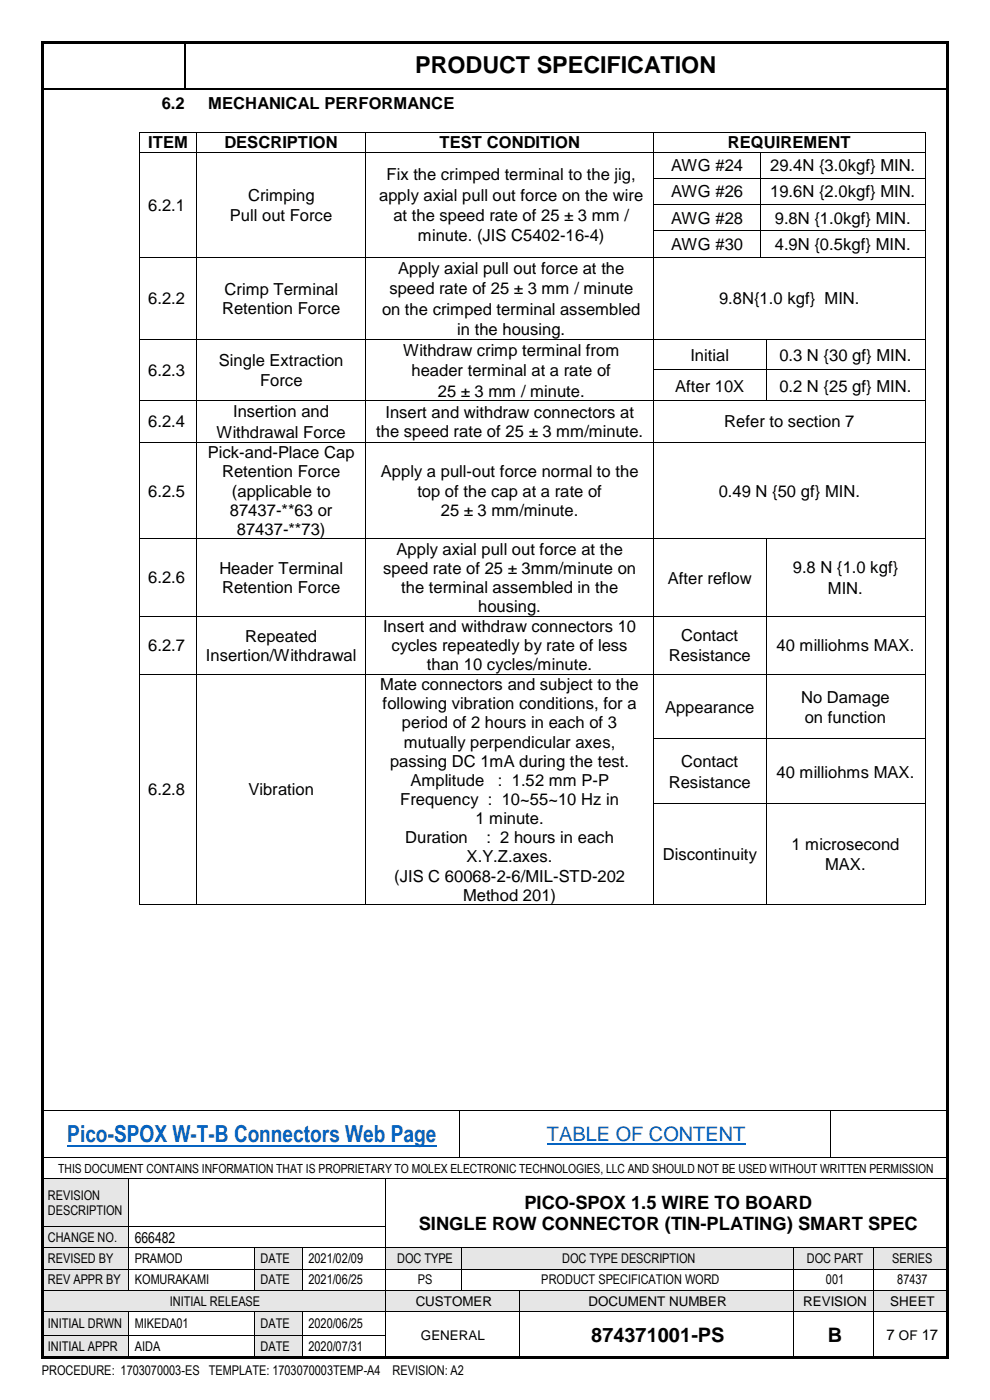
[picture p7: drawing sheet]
<svg xmlns="http://www.w3.org/2000/svg" width="210mm" height="297mm" viewBox="0 0 210 297" stroke-linecap="round" stroke-linejoin="round" font-family="sans-serif">
<defs><g id="words">
<text font-size="5" x="88.1" y="15.5">PRODUCT SPECIFICATION</text>
<text font-size="5" fill="#0563c1" x="14.3" y="242.4">Pico-SPOX W-T-B Connectors Web Page</text>
<text font-size="4.2" fill="#0563c1" x="116" y="242.1">TABLE OF CONTENT</text>
<g font-size="4.2">
<text x="125.4" y="284.7">874371001-PS</text>
<text x="175.6" y="284.7">B</text>
</g>
<g font-size="3.9">
<text x="111.2" y="256.5">PICO-SPOX 1.5 WIRE TO BOARD</text>
<text x="88.8" y="261">SINGLE ROW CONNECTOR (TIN-PLATING) SMART SPEC</text>
</g>
<g font-size="3.5">
<text x="34.3" y="23.1">6.2</text>
<text x="44.2" y="23.1">MECHANICAL PERFORMANCE</text>
<text x="31.5" y="31.4">ITEM</text>
<text x="47.6" y="31.4">DESCRIPTION</text>
<text x="93.2" y="31.4">TEST CONDITION</text>
<text x="154.4" y="31.4">REQUIREMENT</text>
<text x="82" y="38.3">Fix the crimped terminal to the jig,</text>
<text x="142.3" y="36.3">AWG #24</text>
<text x="142.3" y="41.9">AWG #26</text>
<text x="163.4" y="36.3">29.4N {3.0kgf} MIN.</text>
<text x="163.4" y="41.9">19.6N {2.0kgf} MIN.</text>
<text x="31.5" y="44.7">6.2.1</text>
<text x="48.8" y="46.9">Pull out Force</text>
<text x="52.6" y="42.6">Crimping</text>
<text x="80.5" y="42.6">apply axial pull out force on the wire</text>
<text x="83.5" y="46.9">at the speed rate of 25 ± 3 mm /</text>
<text x="142.3" y="47.5">AWG #28</text>
<text x="164.4" y="47.5">9.8N {1.0kgf} MIN.</text>
<text x="88.7" y="51.2">minute. (JIS C5402-16-4)</text>
<text x="142.3" y="53.1">AWG #30</text>
<text x="164.4" y="53.1">4.9N {0.5kgf} MIN.</text>
<text x="84.5" y="58.1">Apply axial pull out force at the</text>
<text x="31.5" y="64.5">6.2.2</text>
<text x="47.6" y="62.5">Crimp Terminal</text>
<text x="82.6" y="62.4">speed rate of 25 ± 3 mm / minute</text>
<text x="152.6" y="64.5">9.8N{1.0 kgf} MIN.</text>
<text x="47.1" y="66.6">Retention Force</text>
<text x="81" y="66.7">on the crimped terminal assembled</text>
<text x="97" y="71">in the housing.</text>
<text x="46.4" y="77.6">Single Extraction</text>
<text x="85.5" y="75.5">Withdraw crimp terminal from</text>
<text x="146.5" y="76.5">Initial</text>
<text x="165.3" y="76.5">0.3 N {30 gf} MIN.</text>
<text x="31.5" y="79.8">6.2.3</text>
<text x="55.2" y="82">Force</text>
<text x="87.3" y="79.8">header terminal at a rate of</text>
<text x="143.2" y="83.1">After 10X</text>
<text x="165.3" y="83.1">0.2 N {25 gf} MIN.</text>
<text x="49.5" y="88.6">Insertion and</text>
<text x="81.8" y="88.7">Insert and withdraw connectors at</text>
<text x="92.9" y="84.1">25 ± 3 mm / minute.</text>
<text x="31.5" y="90.7">6.2.4</text>
<text x="45.9" y="92.9">Withdrawal Force</text>
<text x="79.8" y="92.7">the speed rate of 25 ± 3 mm/minute.</text>
<text x="153.7" y="90.7">Refer to section 7</text>
<text x="44.1" y="97.2">Pick-and-Place Cap</text>
<text x="47.1" y="101.3">Retention Force</text>
<text x="80.8" y="101.3">Apply a pull-out force normal to the</text>
<text x="31.5" y="105.3">6.2.5</text>
<text x="49.2" y="105.3">(applicable to</text>
<text x="88.5" y="105.3">top of the cap at a rate of</text>
<text x="152.5" y="105.4">0.49 N {50 gf} MIN.</text>
<text x="48.8" y="109.4">87437-**63 or</text>
<text x="50.3" y="113.4">87437-**73)</text>
<text x="93.5" y="109.4">25 ± 3 mm/minute.</text>
<text x="84.1" y="117.7">Apply axial pull out force at the</text>
<text x="31.5" y="123.8">6.2.6</text>
<text x="46.5" y="121.7">Header Terminal</text>
<text x="47.1" y="125.8">Retention Force</text>
<text x="81.3" y="121.7">speed rate of 25 ± 3mm/minute on</text>
<text x="85.1" y="125.8">the terminal assembled in the</text>
<text x="141.7" y="123.8">After reflow</text>
<text x="168.2" y="121.6">9.8 N {1.0 kgf}</text>
<text x="175.6" y="126">MIN.</text>
<text x="101.4" y="129.9">housing.</text>
<text x="52" y="136.1">Repeated</text>
<text x="81.3" y="134.1">Insert and withdraw connectors 10</text>
<text x="144.5" y="136">Contact</text>
<text x="31.5" y="138.2">6.2.7</text>
<text x="43.7" y="140.2">Insertion/Withdrawal</text>
<text x="83" y="138.2">cycles repeatedly by rate of less</text>
<text x="90.6" y="142.2">than 10 cycles/minute.</text>
<text x="141.9" y="140.3">Resistance</text>
<text x="164.8" y="138.2">40 milliohms MAX.</text>
<text x="80.7" y="146.4">Mate connectors and subject to the</text>
<text x="170" y="149.1">No Damage</text>
<text x="81.2" y="150.5">following vibration conditions, for a</text>
<text x="85.3" y="154.5">period of 2 hours in each of 3</text>
<text x="141.1" y="151.2">Appearance</text>
<text x="170.7" y="153.3">on function</text>
<text x="85.7" y="158.6">mutually perpendicular axes,</text>
<text x="82.7" y="162.7">passing DC 1mA during the test.</text>
<text x="87.1" y="166.7">Amplitude</text>
<text x="105.6" y="166.7">: 1.52 mm P-P</text>
<text x="141.9" y="167.1">Resistance</text>
<text x="144.5" y="162.8">Contact</text>
<text x="164.8" y="165">40 milliohms MAX.</text>
<text x="31.5" y="168.8">6.2.8</text>
<text x="52.7" y="168.8">Vibration</text>
<text x="84.9" y="170.8">Frequency : 10~55~10 Hz in</text>
<text x="86" y="178.9">Duration</text>
<text x="100.9" y="174.8">1 minute.</text>
<text x="103.2" y="178.9">: 2 hours in each</text>
<text x="99" y="182.9">X.Y.Z.axes.</text>
<text x="140.6" y="182.5">Discontinuity</text>
<text x="167.9" y="180.4">1 microsecond</text>
<text x="175" y="184.6">MAX.</text>
<text x="83.6" y="187">(JIS C 60068-2-6/MIL-STD-202</text>
<text x="98.2" y="191.1">Method 201)</text>
</g>
<g font-size="3.2">
<text x="28.6" y="263.6">666482</text>
<text x="188" y="284.3">7 OF 17</text>
</g>
<g font-size="2.8">
<text x="10.2" y="254.5">REVISION</text>
<text x="10.2" y="257.8">DESCRIPTION</text>
<text x="10.2" y="263.5">CHANGE NO.</text>
<text x="10.2" y="268">REVISED BY</text>
<text x="28.6" y="268">PRAMOD</text>
<text x="55.3" y="268">DATE</text>
<text x="65.4" y="268">2021/02/09</text>
<text x="84.3" y="268">DOC TYPE</text>
<text x="119.3" y="268">DOC TYPE DESCRIPTION</text>
<text x="171.1" y="268">DOC PART</text>
<text x="189.3" y="268">SERIES</text>
<text x="10.2" y="272.5">REV APPR BY</text>
<text x="28.6" y="272.5">KOMURAKAMI</text>
<text x="55.3" y="272.5">DATE</text>
<text x="65.4" y="272.5">2021/06/25</text>
<text x="88.6" y="272.5">PS</text>
<text x="114.8" y="272.5">PRODUCT SPECIFICATION WORD</text>
<text x="175.2" y="272.5">001</text>
<text x="190.3" y="272.5">87437</text>
<text x="10.2" y="281.8">INITIAL DRWN</text>
<text x="28.6" y="281.8">MIKEDA01</text>
<text x="36" y="277">INITIAL RELEASE</text>
<text x="55.3" y="281.8">DATE</text>
<text x="65.4" y="281.8">2020/06/25</text>
<text x="88.2" y="277">CUSTOMER</text>
<text x="124.9" y="277">DOCUMENT NUMBER</text>
<text x="170.4" y="277">REVISION</text>
<text x="188.8" y="277">SHEET</text>
<text x="10.2" y="286.7">INITIAL APPR</text>
<text x="28.6" y="286.7">AIDA</text>
<text x="55.3" y="286.7">DATE</text>
<text x="65.4" y="286.7">2020/07/31</text>
<text x="89.3" y="284.2">GENERAL</text>
<text x="8.9" y="291.8">PROCEDURE: 1703070003-ES TEMPLATE: 1703070003TEMP-A4</text>
<text x="83.3" y="291.8">REVISION: A2</text>
</g>
<text font-size="2.7" x="12.4" y="248.8">THIS DOCUMENT CONTAINS INFORMATION THAT IS PROPRIETARY TO MOLEX ELECTRONIC TECHNOLOGIES, LLC AND SHOULD NOT BE USED WITHOUT WRITTEN PERMISSION</text>
</g></defs>
<g fill="#000">
<path d="M39 8.9h.3v.2h-.3z" fill-rule="evenodd"/>
<path d="M39 18.7h.3v.3h-.3z" fill-rule="evenodd"/>
<path d="M97.4 235.5h.2v.2h-.2z" fill-rule="evenodd"/>
<path d="M176 235.5h.2v.2h-.2z" fill-rule="evenodd"/>
<path d="M97.4 245.5h.2v.2h-.2z" fill-rule="evenodd"/>
<path d="M176 245.5h.2v.2h-.2z" fill-rule="evenodd"/>
</g>
<path d="M8.8 18.8h30.2M39.2 9.1v9.6M39.3 18.8h161.6" fill="none" stroke="#000" stroke-width=".34"/>
<path d="M14.3 243h78.3" fill="none" stroke="#0563c1" stroke-width=".38"/>
<path d="M116 242.7h42.1" fill="none" stroke="#0563c1" stroke-width=".3"/>
<path d="M8.9 235.6h88.5M97.5 235.7v9.8M97.6 235.6h78.4M176.1 235.7v9.8M176.2 235.6h24.9M8.9 245.6h88.5M97.6 245.6h78.4M176.2 245.6h24.9" fill="none" stroke="#000" stroke-width=".21"/>
<g fill="#e6e6e6">
<path d="M8.9 250.2h18.3v10h-18.3z" fill-rule="evenodd"/>
<path d="M10.2 252h16.4v3.2h-16.4z" fill-rule="evenodd"/>
<path d="M10.2 255.2h16.4v3.2h-16.4z" fill-rule="evenodd"/>
</g>
<path d="M8.9 250.1h18.3M27.3 250.2v10M27.4 250.1h54.4M81.8 250.2v10M81.9 250.1h119.2" fill="none" stroke="#000" stroke-width=".21"/>
<g fill="#000">
<path d="M27.2 250h.2v.2h-.2z" fill-rule="evenodd"/>
<path d="M81.8 250h.1v.2h-.1z" fill-rule="evenodd"/>
</g>
<g fill="#e6e6e6">
<path d="M8.9 260.3h18.3v4.4h-18.3z" fill-rule="evenodd"/>
<path d="M10.2 260.9h16.4v3.3h-16.4z" fill-rule="evenodd"/>
</g>
<path d="M8.9 260.3h18.3M27.3 260.3v4.4M27.4 260.3h54.4M81.8 260.3v4.4" fill="none" stroke="#000" stroke-width=".21"/>
<g fill="#000">
<path d="M27.2 260.2h.2v.1h-.2z" fill-rule="evenodd"/>
<path d="M81.8 260.2h.1v.1h-.1z" fill-rule="evenodd"/>
</g>
<g fill="#e6e6e6">
<path d="M8.9 264.9h18.3v4.3h-18.3z" fill-rule="evenodd"/>
<path d="M10.2 265.4h16.4v3.2h-16.4z" fill-rule="evenodd"/>
</g>
<g fill="#fff">
<path d="M27.4 264.9h26.5v4.3h-26.5z" fill-rule="evenodd"/>
<path d="M28.6 265.4h24.7v3.2h-24.7z" fill-rule="evenodd"/>
</g>
<g fill="#e6e6e6">
<path d="M54.1 264.9h10v4.3h-10z" fill-rule="evenodd"/>
<path d="M55.3 265.4h8.1v3.2h-8.1z" fill-rule="evenodd"/>
<path d="M82 264.9h15.9v4.3h-15.9z" fill-rule="evenodd"/>
<path d="M83.2 265.4h14v3.2h-14z" fill-rule="evenodd"/>
<path d="M98.1 264.9h70.2v4.3h-70.2z" fill-rule="evenodd"/>
<path d="M99.2 265.4h68.4v3.2h-68.4z" fill-rule="evenodd"/>
<path d="M168.4 264.9h16.9v4.3h-16.9z" fill-rule="evenodd"/>
<path d="M169.6 265.4h15.1v3.2h-15.1z" fill-rule="evenodd"/>
<path d="M185.5 264.9h15.6v4.3h-15.6z" fill-rule="evenodd"/>
<path d="M186.7 265.4h13.7v3.2h-13.7z" fill-rule="evenodd"/>
</g>
<g fill="none" stroke="#000" stroke-width=".21">
<path d="M8.9 264.7h18.3M27.3 264.8v4.4M27.4 264.7h26.5M54 264.8v4.4M54.1 264.7h10M64.1 264.8v4.4M64.2 264.7h17.6M81.8 264.8v4.4M81.9 264.7h15.9M97.9 264.8v4.4M98 264.7h70.3M168.4 264.8v4.4"/>
<path d="M168.4 264.7h16.9M185.4 264.8v4.4M185.5 264.7h15.6"/>
</g>
<g fill="#000">
<path d="M27.2 264.7h.2v.1h-.2z" fill-rule="evenodd"/>
<path d="M53.9 264.7h.2v.1h-.2z" fill-rule="evenodd"/>
<path d="M64.1 264.7h.1v.1h-.1z" fill-rule="evenodd"/>
<path d="M81.8 264.7h.1v.1h-.1z" fill-rule="evenodd"/>
<path d="M97.8 264.7h.2v.1h-.2z" fill-rule="evenodd"/>
<path d="M168.3 264.7h.1v.1h-.1z" fill-rule="evenodd"/>
<path d="M185.3 264.7h.2v.1h-.2z" fill-rule="evenodd"/>
</g>
<g fill="#e6e6e6">
<path d="M8.9 269.4h18.3v4.3h-18.3z" fill-rule="evenodd"/>
<path d="M10.2 269.9h16.4v3.2h-16.4z" fill-rule="evenodd"/>
</g>
<g fill="#fff">
<path d="M27.4 269.4h26.5v4.3h-26.5z" fill-rule="evenodd"/>
<path d="M28.6 269.9h24.7v3.2h-24.7z" fill-rule="evenodd"/>
</g>
<g fill="#e6e6e6">
<path d="M54.1 269.4h10v4.3h-10z" fill-rule="evenodd"/>
<path d="M55.3 269.9h8.1v3.2h-8.1z" fill-rule="evenodd"/>
</g>
<g fill="#fff">
<path d="M64.3 269.4h17.5v4.3h-17.5z" fill-rule="evenodd"/>
<path d="M65.4 269.9h15.7v3.2h-15.7z" fill-rule="evenodd"/>
</g>
<g fill="none" stroke="#000" stroke-width=".21">
<path d="M8.9 269.3h18.3M27.3 269.4v4.3M27.4 269.3h26.5M54 269.4v4.3M54.1 269.3h10M64.1 269.4v4.3M64.2 269.3h17.6M81.8 269.4v4.3M81.9 269.3h15.9M97.9 269.4v4.3M98 269.3h70.3M168.4 269.4v4.3"/>
<path d="M168.4 269.3h16.9M185.4 269.4v4.3M185.5 269.3h15.6"/>
</g>
<g fill="#000">
<path d="M27.2 269.2h.2v.2h-.2z" fill-rule="evenodd"/>
<path d="M53.9 269.2h.2v.2h-.2z" fill-rule="evenodd"/>
<path d="M64.1 269.2h.1v.2h-.1z" fill-rule="evenodd"/>
<path d="M81.8 269.2h.1v.2h-.1z" fill-rule="evenodd"/>
<path d="M97.8 269.2h.2v.2h-.2z" fill-rule="evenodd"/>
<path d="M168.3 269.2h.1v.2h-.1z" fill-rule="evenodd"/>
<path d="M185.3 269.2h.2v.2h-.2z" fill-rule="evenodd"/>
</g>
<g fill="#e6e6e6">
<path d="M8.9 273.8h72.9v4.4h-72.9z" fill-rule="evenodd"/>
<path d="M10.2 274.4h70.9v3.2h-70.9z" fill-rule="evenodd"/>
<path d="M82 273.8h28.1v4.4h-28.1z" fill-rule="evenodd"/>
<path d="M83.2 274.4h26.2v3.3h-26.2z" fill-rule="evenodd"/>
<path d="M110.3 273.8h58v4.4h-58z" fill-rule="evenodd"/>
<path d="M111.5 274.4h56.1v3.3h-56.1z" fill-rule="evenodd"/>
<path d="M168.4 273.8h16.9v4.4h-16.9z" fill-rule="evenodd"/>
<path d="M169.6 274.4h15.1v3.3h-15.1z" fill-rule="evenodd"/>
<path d="M185.5 273.8h15.6v4.4h-15.6z" fill-rule="evenodd"/>
<path d="M186.7 274.4h13.7v3.3h-13.7z" fill-rule="evenodd"/>
</g>
<g fill="none" stroke="#000" stroke-width=".21">
<path d="M8.9 273.8h18.3M27.4 273.8h26.5M54.1 273.8h10M64.2 273.8h17.6M81.8 273.8v4.4M81.9 273.8h15.9M98 273.8h12.1M110.2 273.8v4.4M110.3 273.8h58M168.4 273.8v4.4M168.4 273.8h16.9M185.4 273.8v4.4"/>
<path d="M185.5 273.8h15.6"/>
</g>
<g fill="#000">
<path d="M27.2 273.7h.2v.1h-.2z" fill-rule="evenodd"/>
<path d="M53.9 273.7h.2v.1h-.2z" fill-rule="evenodd"/>
<path d="M64.1 273.7h.1v.1h-.1z" fill-rule="evenodd"/>
<path d="M81.8 273.7h.1v.1h-.1z" fill-rule="evenodd"/>
<path d="M97.8 273.7h.2v.1h-.2z" fill-rule="evenodd"/>
<path d="M110.1 273.7h.2v.1h-.2z" fill-rule="evenodd"/>
<path d="M168.3 273.7h.1v.1h-.1z" fill-rule="evenodd"/>
<path d="M185.3 273.7h.2v.1h-.2z" fill-rule="evenodd"/>
</g>
<g fill="#e6e6e6">
<path d="M8.9 278.3h18.3v5h-18.3z" fill-rule="evenodd"/>
<path d="M10.2 279.2h16.4v3.2h-16.4z" fill-rule="evenodd"/>
<path d="M54.1 278.3h10v5h-10z" fill-rule="evenodd"/>
<path d="M55.3 279.2h8.1v3.2h-8.1z" fill-rule="evenodd"/>
</g>
<g fill="#fff">
<path d="M110.3 278.3h58v9.7h-58z" fill-rule="evenodd"/>
<path d="M111.5 280.7h56.1v4.9h-56.1z" fill-rule="evenodd"/>
<path d="M168.4 278.3h16.9v9.7h-16.9z" fill-rule="evenodd"/>
<path d="M169.6 280.7h15.1v4.9h-15.1z" fill-rule="evenodd"/>
<path d="M185.5 278.3h15.6v9.7h-15.6z" fill-rule="evenodd"/>
<path d="M186.7 281.3h13.7v3.7h-13.7z" fill-rule="evenodd"/>
</g>
<g fill="none" stroke="#000" stroke-width=".21">
<path d="M8.9 278.2h18.3M27.3 278.3v5M27.4 278.2h26.5M54 278.3v5M54.1 278.2h10M64.1 278.3v5M64.2 278.2h17.6M81.8 278.3v5M81.9 278.2h28.2M110.2 278.3v5M110.3 278.2h58M168.4 278.3v5"/>
<path d="M168.4 278.2h16.9M185.4 278.3v5M185.5 278.2h15.6"/>
</g>
<g fill="#000">
<path d="M27.2 278.2h.2v.1h-.2z" fill-rule="evenodd"/>
<path d="M53.9 278.2h.2v.1h-.2z" fill-rule="evenodd"/>
<path d="M64.1 278.2h.1v.1h-.1z" fill-rule="evenodd"/>
<path d="M81.8 278.2h.1v.1h-.1z" fill-rule="evenodd"/>
<path d="M110.1 278.2h.2v.1h-.2z" fill-rule="evenodd"/>
<path d="M168.3 278.2h.1v.1h-.1z" fill-rule="evenodd"/>
<path d="M185.3 278.2h.2v.1h-.2z" fill-rule="evenodd"/>
</g>
<g fill="#e6e6e6">
<path d="M8.9 283.4h18.3v4.6h-18.3z" fill-rule="evenodd"/>
<path d="M10.2 284.1h16.4v3.3h-16.4z" fill-rule="evenodd"/>
<path d="M54.1 283.4h10v4.6h-10z" fill-rule="evenodd"/>
<path d="M55.3 284.1h8.1v3.3h-8.1z" fill-rule="evenodd"/>
</g>
<g fill="none" stroke="#000" stroke-width=".21">
<path d="M29.6 28.1v4.1M29.6 32.3v5.5M29.6 37.9v5.4M29.6 28h12.1M29.6 32.3h12.1M41.8 28.1v4.1M41.8 32.3v5.5M41.8 37.9v5.4M41.9 28h35.6M41.9 32.3h35.6M77.6 28.1v4.1M77.6 32.3v5.5"/>
<path d="M77.6 37.9v5.4M77.7 28h60.9M77.7 32.3h60.9M138.7 28.1v4.1M138.7 32.3v5.5M138.7 37.9v5.4M138.8 28h57.4M138.8 32.3h22.4M138.8 37.9h22.4M161.3 32.3v5.5M161.3 37.9v5.4M161.4 32.3h34.8"/>
<path d="M161.4 37.9h34.8M196.3 28.1v4.1M196.3 32.3v5.5M196.3 37.9v5.4M29.6 43.5v5.4M29.6 49.1v5.4M29.6 54.7v17.1M29.6 54.6h12.1M41.8 43.5v5.4M41.8 49.1v5.4M41.8 54.7v17.1M41.9 54.6h35.6"/>
<path d="M77.6 43.5v5.4M77.6 49.1v5.4M77.6 54.7v17.1M77.7 54.6h60.9M138.7 43.5v5.4M138.7 49.1v5.4M138.7 54.7v17.1M138.8 43.4h22.4M138.8 49h22.4M138.8 54.6h22.4M161.3 43.5v5.4M161.3 49.1v5.4"/>
<path d="M161.4 43.4h34.8M161.4 49h34.8M161.4 54.6h34.8M196.3 43.5v5.4M196.3 49.1v5.4M196.3 54.7v17.1M29.6 72v6.4M29.6 78.6v6.4M29.6 71.9h12.1M41.8 72v6.4M41.8 78.6v6.4M41.9 71.9h35.6"/>
<path d="M77.6 72v6.4M77.6 78.6v6.4M77.7 71.9h60.9M138.7 72v6.4M138.7 78.6v6.4M138.8 71.9h23.6M138.8 78.5h23.6M162.5 72v6.4M162.5 78.6v6.4M162.6 71.9h33.6M162.6 78.5h33.6M196.3 72v6.4"/>
<path d="M196.3 78.6v6.4M29.6 85.1v8.6M29.6 93.9v20.3M29.6 85.1h12.1M29.6 93.8h12.1M41.8 85.1v8.6M41.8 93.9v20.3M41.9 85.1h35.6M41.9 93.8h35.6M77.6 85.1v8.6M77.6 93.9v20.3M77.7 85.1h60.9"/>
<path d="M77.7 93.8h60.9M138.7 85.1v8.6M138.7 93.9v20.3M138.8 85.1h23.6M138.8 93.8h57.4M162.6 85.1h33.6M196.3 85.1v8.6M196.3 93.9v20.3M29.6 114.4v16.2M29.6 114.3h12.1M41.8 114.4v16.2M41.9 114.3h35.6"/>
<path d="M77.6 114.4v16.2M77.7 114.3h60.9M138.7 114.4v16.2M138.8 114.3h23.6M162.5 114.4v16.2M162.6 114.3h33.6M196.3 114.4v16.2M29.6 130.8v12.2M29.6 130.7h12.1M41.8 130.8v12.2M41.9 130.7h35.6M77.6 130.8v12.2"/>
<path d="M77.7 130.7h60.9M138.7 130.8v12.2M138.8 130.7h23.6M162.5 130.8v12.2M162.6 130.7h33.6M196.3 130.8v12.2M29.6 143.1v13.6M29.6 156.9v13.5M29.6 143.1h12.1M41.8 143.1v13.6M41.8 156.9v13.5M41.9 143.1h35.6"/>
<path d="M77.6 143.1v13.6M77.6 156.9v13.5M77.7 143.1h60.9M138.7 143.1v13.6M138.7 156.9v13.5M138.8 143.1h23.6M138.8 156.8h23.6M162.5 143.1v13.6M162.5 156.9v13.5M162.6 143.1h33.6M162.6 156.8h33.6M196.3 143.1v13.6"/>
<path d="M196.3 156.9v13.5M29.6 170.6v21.2M41.8 170.6v21.2M77.6 170.6v21.2M138.7 170.6v21.2M138.8 170.5h23.6M162.5 170.6v21.2M162.6 170.5h33.6M196.3 170.6v21.2M29.6 191.9h12.1M41.9 191.9h35.6M77.7 191.9h60.9"/>
<path d="M138.8 191.9h23.6M162.6 191.9h33.6M8.9 283.3h18.3M27.3 283.4v4.6M27.4 283.3h26.5M54 283.4v4.6M54.1 283.3h10M64.1 283.4v4.6M64.2 283.3h17.6M81.8 283.4v4.6M110.2 283.4v4.6M168.4 283.4v4.6"/>
<path d="M185.4 283.4v4.6"/>
</g>
<g fill="#000">
<path d="M8.8 8.8h.5v.5h-.5z" fill-rule="evenodd"/>
<path d="M8.8 8.8h.5v.5h-.5z" fill-rule="evenodd"/>
<path d="M9.3 8.8h191.4v.5h-191.4z" fill-rule="evenodd"/>
<path d="M200.7 8.8h.6v.5h-.6z" fill-rule="evenodd"/>
<path d="M200.7 8.8h.6v.5h-.6z" fill-rule="evenodd"/>
<path d="M29.5 27.9h.1v.2h-.1z" fill-rule="evenodd"/>
<path d="M29.5 27.9h.1v.2h-.1z" fill-rule="evenodd"/>
<path d="M29.5 32.2h.1v.1h-.1z" fill-rule="evenodd"/>
<path d="M29.5 37.8h.1v.1h-.1z" fill-rule="evenodd"/>
<path d="M41.7 27.9h.2v.2h-.2z" fill-rule="evenodd"/>
<path d="M41.7 32.2h.2v.1h-.2z" fill-rule="evenodd"/>
<path d="M41.7 37.8h.2v.1h-.2z" fill-rule="evenodd"/>
<path d="M77.5 27.9h.2v.2h-.2z" fill-rule="evenodd"/>
<path d="M77.5 32.2h.2v.1h-.2z" fill-rule="evenodd"/>
<path d="M77.5 37.8h.2v.1h-.2z" fill-rule="evenodd"/>
<path d="M138.6 27.9h.2v.2h-.2z" fill-rule="evenodd"/>
<path d="M138.6 32.2h.2v.1h-.2z" fill-rule="evenodd"/>
<path d="M138.6 37.8h.2v.1h-.2z" fill-rule="evenodd"/>
<path d="M161.2 32.2h.2v.1h-.2z" fill-rule="evenodd"/>
<path d="M161.2 37.8h.2v.1h-.2z" fill-rule="evenodd"/>
<path d="M196.2 27.9h.1v.2h-.1z" fill-rule="evenodd"/>
<path d="M196.2 27.9h.1v.2h-.1z" fill-rule="evenodd"/>
<path d="M196.2 32.2h.1v.1h-.1z" fill-rule="evenodd"/>
<path d="M196.2 37.8h.1v.1h-.1z" fill-rule="evenodd"/>
<path d="M29.5 43.3h.1v.2h-.1z" fill-rule="evenodd"/>
<path d="M29.5 48.9h.1v.2h-.1z" fill-rule="evenodd"/>
<path d="M29.5 54.5h.1v.2h-.1z" fill-rule="evenodd"/>
<path d="M41.7 43.3h.2v.2h-.2z" fill-rule="evenodd"/>
<path d="M41.7 48.9h.2v.2h-.2z" fill-rule="evenodd"/>
<path d="M41.7 54.5h.2v.2h-.2z" fill-rule="evenodd"/>
<path d="M77.5 43.3h.2v.2h-.2z" fill-rule="evenodd"/>
<path d="M77.5 48.9h.2v.2h-.2z" fill-rule="evenodd"/>
<path d="M77.5 54.5h.2v.2h-.2z" fill-rule="evenodd"/>
<path d="M138.6 43.3h.2v.2h-.2z" fill-rule="evenodd"/>
<path d="M138.6 48.9h.2v.2h-.2z" fill-rule="evenodd"/>
<path d="M138.6 54.5h.2v.2h-.2z" fill-rule="evenodd"/>
<path d="M161.2 43.3h.2v.2h-.2z" fill-rule="evenodd"/>
<path d="M161.2 48.9h.2v.2h-.2z" fill-rule="evenodd"/>
<path d="M161.2 54.5h.2v.2h-.2z" fill-rule="evenodd"/>
<path d="M196.2 43.3h.1v.2h-.1z" fill-rule="evenodd"/>
<path d="M196.2 48.9h.1v.2h-.1z" fill-rule="evenodd"/>
<path d="M196.2 54.5h.1v.2h-.1z" fill-rule="evenodd"/>
<path d="M29.5 71.8h.1v.2h-.1z" fill-rule="evenodd"/>
<path d="M29.5 78.4h.1v.2h-.1z" fill-rule="evenodd"/>
<path d="M41.7 71.8h.2v.2h-.2z" fill-rule="evenodd"/>
<path d="M41.7 78.4h.2v.2h-.2z" fill-rule="evenodd"/>
<path d="M77.5 71.8h.2v.2h-.2z" fill-rule="evenodd"/>
<path d="M77.5 78.4h.2v.2h-.2z" fill-rule="evenodd"/>
<path d="M138.6 71.8h.2v.2h-.2z" fill-rule="evenodd"/>
<path d="M138.6 78.4h.2v.2h-.2z" fill-rule="evenodd"/>
<path d="M162.4 71.8h.2v.2h-.2z" fill-rule="evenodd"/>
<path d="M162.4 78.4h.2v.2h-.2z" fill-rule="evenodd"/>
<path d="M196.2 71.8h.1v.2h-.1z" fill-rule="evenodd"/>
<path d="M196.2 78.4h.1v.2h-.1z" fill-rule="evenodd"/>
<path d="M29.5 85h.1v.1h-.1z" fill-rule="evenodd"/>
<path d="M29.5 93.7h.1v.2h-.1z" fill-rule="evenodd"/>
<path d="M41.7 85h.2v.1h-.2z" fill-rule="evenodd"/>
<path d="M41.7 93.7h.2v.2h-.2z" fill-rule="evenodd"/>
<path d="M77.5 85h.2v.1h-.2z" fill-rule="evenodd"/>
<path d="M77.5 93.7h.2v.2h-.2z" fill-rule="evenodd"/>
<path d="M138.6 85h.2v.1h-.2z" fill-rule="evenodd"/>
<path d="M138.6 93.7h.2v.2h-.2z" fill-rule="evenodd"/>
<path d="M162.4 85h.2v.1h-.2z" fill-rule="evenodd"/>
<path d="M196.2 85h.1v.1h-.1z" fill-rule="evenodd"/>
<path d="M196.2 93.7h.1v.2h-.1z" fill-rule="evenodd"/>
<path d="M29.5 114.2h.1v.2h-.1z" fill-rule="evenodd"/>
<path d="M41.7 114.2h.2v.2h-.2z" fill-rule="evenodd"/>
<path d="M77.5 114.2h.2v.2h-.2z" fill-rule="evenodd"/>
<path d="M138.6 114.2h.2v.2h-.2z" fill-rule="evenodd"/>
<path d="M162.4 114.2h.2v.2h-.2z" fill-rule="evenodd"/>
<path d="M196.2 114.2h.1v.2h-.1z" fill-rule="evenodd"/>
<path d="M29.5 130.6h.1v.2h-.1z" fill-rule="evenodd"/>
<path d="M41.7 130.6h.2v.2h-.2z" fill-rule="evenodd"/>
<path d="M77.5 130.6h.2v.2h-.2z" fill-rule="evenodd"/>
<path d="M138.6 130.6h.2v.2h-.2z" fill-rule="evenodd"/>
<path d="M162.4 130.6h.2v.2h-.2z" fill-rule="evenodd"/>
<path d="M196.2 130.6h.1v.2h-.1z" fill-rule="evenodd"/>
<path d="M29.5 143h.1v.1h-.1z" fill-rule="evenodd"/>
<path d="M29.5 156.7h.1v.2h-.1z" fill-rule="evenodd"/>
<path d="M41.7 143h.2v.1h-.2z" fill-rule="evenodd"/>
<path d="M41.7 156.7h.2v.2h-.2z" fill-rule="evenodd"/>
<path d="M77.5 143h.2v.1h-.2z" fill-rule="evenodd"/>
<path d="M77.5 156.7h.2v.2h-.2z" fill-rule="evenodd"/>
<path d="M138.6 143h.2v.1h-.2z" fill-rule="evenodd"/>
<path d="M138.6 156.7h.2v.2h-.2z" fill-rule="evenodd"/>
<path d="M162.4 143h.2v.1h-.2z" fill-rule="evenodd"/>
<path d="M162.4 156.7h.2v.2h-.2z" fill-rule="evenodd"/>
<path d="M196.2 143h.1v.1h-.1z" fill-rule="evenodd"/>
<path d="M196.2 156.7h.1v.2h-.1z" fill-rule="evenodd"/>
<path d="M29.5 170.4h.1v.2h-.1z" fill-rule="evenodd"/>
<path d="M41.7 170.4h.2v.2h-.2z" fill-rule="evenodd"/>
<path d="M77.5 170.4h.2v.2h-.2z" fill-rule="evenodd"/>
<path d="M138.6 170.4h.2v.2h-.2z" fill-rule="evenodd"/>
<path d="M162.4 170.4h.2v.2h-.2z" fill-rule="evenodd"/>
<path d="M196.2 170.4h.1v.2h-.1z" fill-rule="evenodd"/>
<path d="M29.5 191.8h.1v.2h-.1z" fill-rule="evenodd"/>
<path d="M29.5 191.8h.1v.2h-.1z" fill-rule="evenodd"/>
<path d="M41.7 191.8h.2v.2h-.2z" fill-rule="evenodd"/>
<path d="M77.5 191.8h.2v.2h-.2z" fill-rule="evenodd"/>
<path d="M138.6 191.8h.2v.2h-.2z" fill-rule="evenodd"/>
<path d="M162.4 191.8h.2v.2h-.2z" fill-rule="evenodd"/>
<path d="M196.2 191.8h.1v.2h-.1z" fill-rule="evenodd"/>
<path d="M196.2 191.8h.1v.2h-.1z" fill-rule="evenodd"/>
<path d="M8.8 9.3h.5v278.4h-.5z" fill-rule="evenodd"/>
<path d="M8.8 287.7h.5v.5h-.5z" fill-rule="evenodd"/>
<path d="M8.8 287.7h.5v.5h-.5z" fill-rule="evenodd"/>
<path d="M9.3 287.7h191.4v.5h-191.4z" fill-rule="evenodd"/>
<path d="M27.2 283.3h.2v.1h-.2z" fill-rule="evenodd"/>
<path d="M53.9 283.3h.2v.1h-.2z" fill-rule="evenodd"/>
<path d="M64.1 283.3h.1v.1h-.1z" fill-rule="evenodd"/>
<path d="M81.8 283.3h.1v.1h-.1z" fill-rule="evenodd"/>
<path d="M110.1 283.3h.2v.1h-.2z" fill-rule="evenodd"/>
<path d="M168.3 283.3h.1v.1h-.1z" fill-rule="evenodd"/>
<path d="M185.3 283.3h.2v.1h-.2z" fill-rule="evenodd"/>
<path d="M200.7 9.3h.6v278.4h-.6z" fill-rule="evenodd"/>
<path d="M200.7 287.7h.6v.5h-.6z" fill-rule="evenodd"/>
<path d="M200.7 287.7h.6v.5h-.6z" fill-rule="evenodd"/>
</g>
<use href="#words"/>
</svg>
